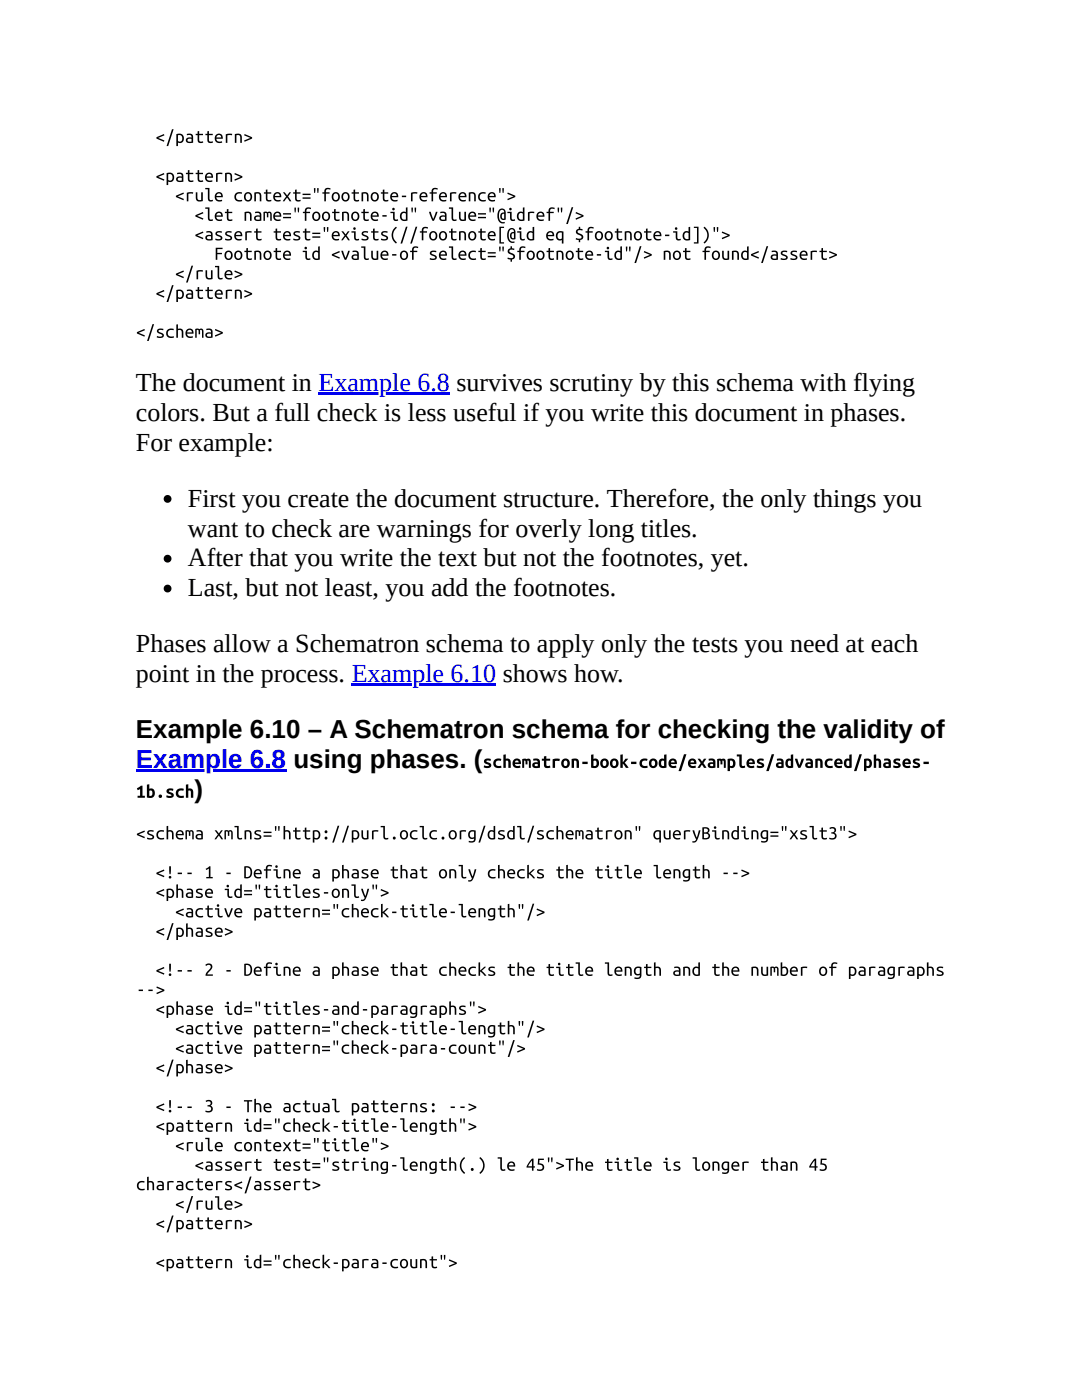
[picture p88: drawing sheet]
<svg xmlns="http://www.w3.org/2000/svg" width="216mm" height="279mm" viewBox="0 0 216 279" stroke-linecap="round" stroke-linejoin="round" font-family="sans-serif">
<defs><g id="words">
<g font-size="5.2">
<text x="27.1" y="78">The document in Example 6.8 survives scrutiny by this schema with flying</text>
<text x="27.1" y="84">colors. But a full check is less useful if you write this document in phases.</text>
<text x="27.1" y="90">For example:</text>
<text x="37.5" y="101.1">First you create the document structure. Therefore, the only things you</text>
<text x="37.5" y="107.1">want to check are warnings for overly long titles.</text>
<text x="37.5" y="113.1">After that you write the text but not the footnotes, yet.</text>
<text x="37.5" y="119">Last, but not least, you add the footnotes.</text>
<text x="27.1" y="130.2">Phases allow a Schematron schema to apply only the tests you need at each</text>
<text x="27.1" y="136.1">point in the process. Example 6.10 shows how.</text>
<text x="27.1" y="147.3">Example 6.10 – A Schematron schema for checking the validity of</text>
<text x="38.8" y="159.2">)</text>
</g>
<text font-size="5.2" fill="#00e" x="27.1" y="153.2">Example 6.8 using phases. (</text>
<g font-size="3.9">
<text x="31" y="28.5">&lt;/pattern&gt;</text>
<text x="31" y="36.3">&lt;pattern&gt;</text>
<text x="34.9" y="40.2">&lt;rule context=&quot;footnote-reference&quot;&gt;</text>
<text x="38.8" y="44.1">&lt;let name=&quot;footnote-id&quot; value=&quot;@idref&quot;/&gt;</text>
<text x="38.8" y="48">&lt;assert test=&quot;exists(//footnote[@id eq $footnote-id])&quot;&gt;</text>
<text x="42.7" y="51.9">Footnote id &lt;value-of select=&quot;$footnote-id&quot;/&gt; not found&lt;/assert&gt;</text>
<text x="31" y="59.6">&lt;/pattern&gt;</text>
<text x="34.9" y="55.7">&lt;/rule&gt;</text>
<text x="27.1" y="67.4">&lt;/schema&gt;</text>
<text x="96.3" y="153.2">schematron-book-code/examples/advanced/phases-</text>
<text x="27.1" y="159.2">1b.sch</text>
<text x="27.1" y="167.5">&lt;schema xmlns=&quot;http://purl.oclc.org/dsdl/schematron&quot; queryBinding=&quot;xslt3&quot;&gt;</text>
<text x="31" y="175.3">&lt;!-- 1 - Define a phase that only checks the title length --&gt;</text>
<text x="31" y="179.2">&lt;phase id=&quot;titles-only&quot;&gt;</text>
<text x="34.9" y="183.1">&lt;active pattern=&quot;check-title-length&quot;/&gt;</text>
<text x="31" y="187">&lt;/phase&gt;</text>
<text x="31" y="194.7">&lt;!-- 2 - Define a phase that checks the title length and the number of paragraphs</text>
<text x="27.1" y="198.6">--&gt;</text>
<text x="31" y="202.5">&lt;phase id=&quot;titles-and-paragraphs&quot;&gt;</text>
<text x="34.9" y="206.4">&lt;active pattern=&quot;check-title-length&quot;/&gt;</text>
<text x="31" y="214.2">&lt;/phase&gt;</text>
<text x="34.9" y="210.3">&lt;active pattern=&quot;check-para-count&quot;/&gt;</text>
<text x="31" y="222">&lt;!-- 3 - The actual patterns: --&gt;</text>
<text x="31" y="225.9">&lt;pattern id=&quot;check-title-length&quot;&gt;</text>
<text x="34.9" y="229.7">&lt;rule context=&quot;title&quot;&gt;</text>
<text x="38.8" y="233.6">&lt;assert test=&quot;string-length(.) le 45&quot;&gt;The title is longer than 45</text>
<text x="27.1" y="237.5">characters&lt;/assert&gt;</text>
<text x="31" y="245.3">&lt;/pattern&gt;</text>
<text x="34.9" y="241.4">&lt;/rule&gt;</text>
<text x="31" y="253.1">&lt;pattern id=&quot;check-para-count&quot;&gt;</text>
</g>
</g></defs>
<path d="M63.6 78.3h26.2v.5h-26.2z" fill="#00e"/>
<g fill="#000">
<circle cx="33.4" cy="99.6" r=".78"/>
<circle cx="33.4" cy="111.5" r=".78"/>
<circle cx="33.4" cy="117.5" r=".78"/>
</g>
<g fill="#00e">
<path d="M70.2 136.4h28.8v.5h-28.8z"/>
<path d="M27.1 153.5h30v.5h-30z"/>
</g>
<use href="#words"/>
</svg>
